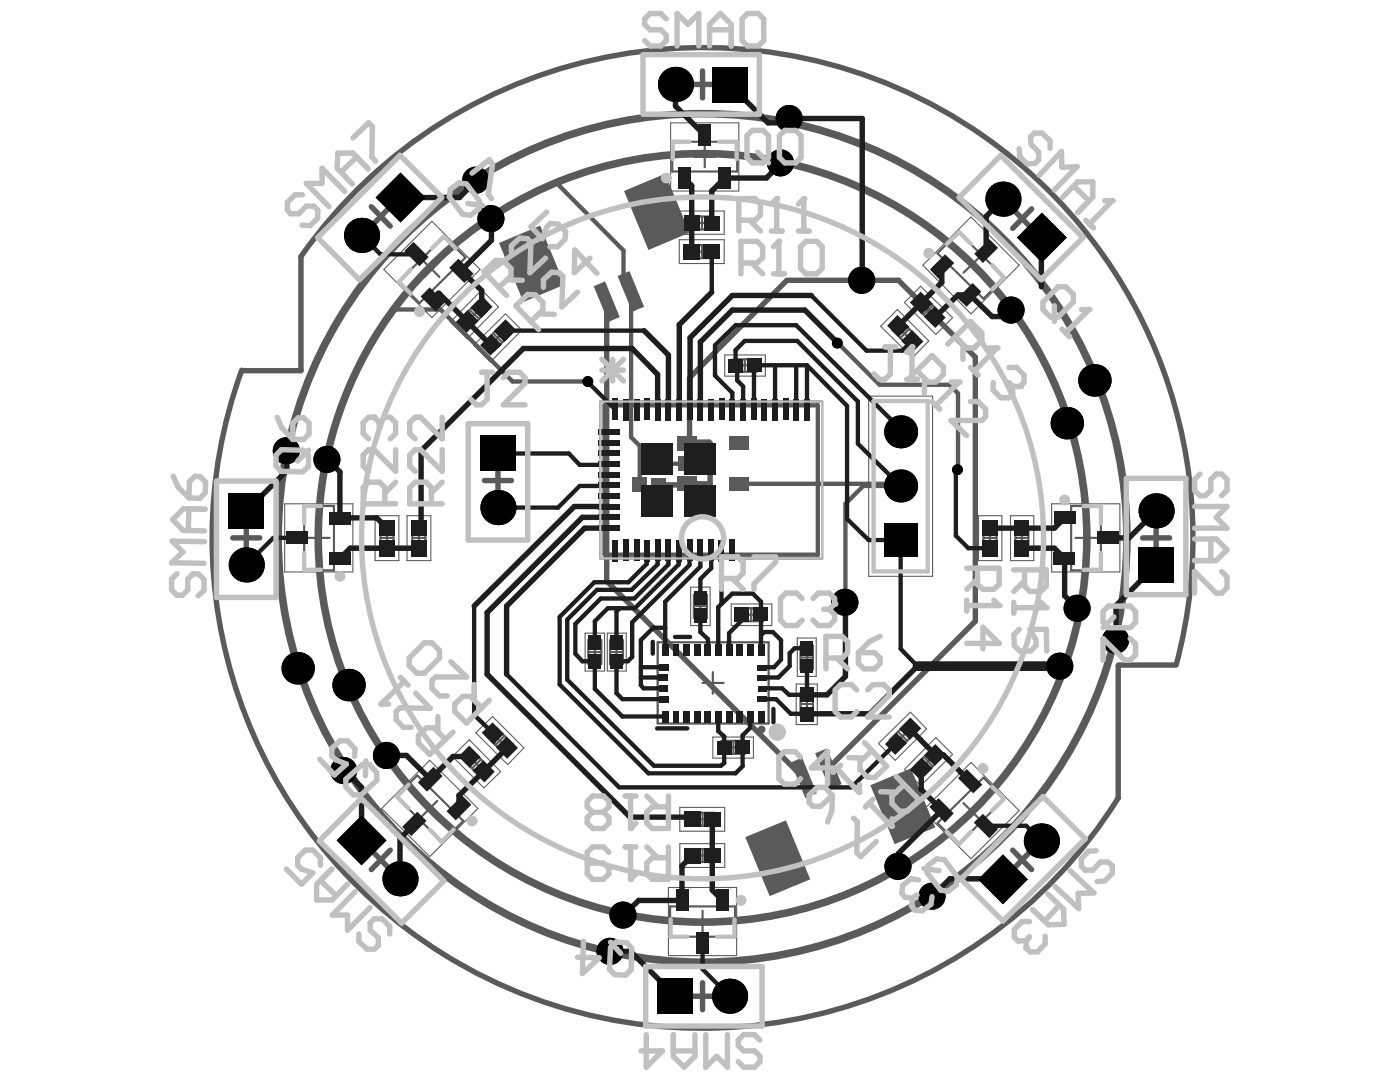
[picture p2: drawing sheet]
<svg xmlns="http://www.w3.org/2000/svg" width="279mm" height="216mm" viewBox="0 0 279 216" stroke-linecap="round" stroke-linejoin="round" font-family="sans-serif">
<g fill="none" stroke="#5a5a5a" stroke-width="1.1">
<path d="M137.5 16.8h5.4M140.2 14.1v5.4M60 51.2a97.9 97.9 0 0 1 121.5-32.5 97.9 97.9 0 0 1 53.2 114M60.1 51.3v22.7h-11.8M74.1 41.2l3.8 3.9M77.9 41.2l-3.8 3.9M202.1 41.7l3.8 3.9M205.9 41.7l-3.8 3.9M48.2 73.9a97.9 97.9 0 0 0 49.1 121.4 97.9 97.9 0 0 0 125.9-36.1M121.1 60.1v55.9l39.3 39.3M96.7 95.9h5.4M99.4 93.2v5.4"/>
<path d="M137.2 96.5l-.2 .2h-5.5M137.6 88.4v-13l19.5-19.5h22.2l15.3 15.4v52.7l-29.3 29.3M137.8 88.2h3.7l.2 .2v8.1h-4.1M46.4 107.3h5.4M49.1 104.6v5.4M228 107.3h5.4M230.7 104.6v5.4M234.6 132.7h-11.3l-.1 .1v26.4M74.1 169.6l3.8 3.9M77.9 169.6l-3.8 3.9M202.1 169.6l3.8 3.9M205.9 169.6l-3.8 3.9"/>
<path d="M137.5 198.8h5.4M140.2 196.1v5.4"/>
<circle cx="152" cy="145.6" r=".22"/>
</g>
<g fill="none" stroke="#5a5a5a" stroke-width=".43">
<path d="M134.2 28.3h12.9v5.9h-12.9zM138.5 31.3h4.2M140.6 29.2v4.2M79.5 56.3l9.2-9.1 4.2 4.2-9.2 9.1zM84.7 52.3l3 3M87.7 52.3l-3 3M137.7 43.2h4.7v2.6h-4.7zM137.7 48.9h4.7v2.6h-4.7zM138.8 44.5h2.6M138.8 50.2h2.6M140.1 43.2v2.6M140.1 48.9v2.6"/>
<path d="M187.1 50.5l4.2-4.2 9.2 9.1-4.2 4.2zM192.3 51.5l3 2.9M195.3 51.5l-3 2.9M93.8 61.9l1.8 1.7M95.4 60.1l1.8 1.9-3.2 3.3-1.9-1.8zM95.6 61.9l-1.8 1.7M96.8 68.1l3.3-3.2 1.8 1.7-3.3 3.4zM98.4 66.5l1.8 1.9M100.2 66.5l-1.8 1.9M146.4 71.7h4.6v2.5h-4.6zM147.4 72.9h2.5M148.6 71.7v2.5"/>
<path d="M178 65.8l1.9-1.8 3.2 3.3-1.7 1.8zM179.6 65.7l1.9 1.8M181.5 65.7l-1.9 1.8M182.7 61.1l1.8-1.8 3.3 3.3-1.8 1.9zM184.4 61l1.7 1.7M186.1 61l-1.7 1.7M119.8 80.1h44.3v31.3h-44.3zM174.3 80h10.8v34h-10.8zM60.7 101h5.9v12.8h-5.9zM61.5 107.3h4.3M63.6 105.3v4.2M75.9 107.3h2.6"/>
<path d="M75.9 105.1h2.6v4.6h-2.6zM77.2 106.1v2.5M82.3 107.3h2.6M82.3 105.1h2.6v4.6h-2.6zM83.6 106.1v2.5M138.5 118.7h2.6v4.6h-2.6zM139.8 119.7v2.5M196.3 107.3h2.6M196.3 105.1h2.6v4.6h-2.6zM197.6 106.1v2.5M202.6 107.3h2.6M202.6 105.1h2.6v4.6h-2.6z"/>
<path d="M203.9 106.1v2.5M213.8 101h5.9v12.8h-5.9zM214.6 107.3h4.2M216.7 105.3v4.2M117.4 130.1h2.6M117.4 127.7h2.6v4.8h-2.6zM118.7 128.8v2.6M121.7 130.1h2.6M121.7 127.7h2.6v4.8h-2.6zM123 128.8v2.6M131.2 128.2h22.2v16.2h-22.2zM138.5 120.9h2.6"/>
<path d="M140.2 136.3h4.2M142.3 134.1v4.3M147.7 121.4h4.6v2.6h-4.6zM148.6 122.7h2.6M149.9 121.4v2.6M159.8 131.2h2.4M159.8 138.2h2.4v4.7h-2.4zM159.8 128.8h2.4v4.8h-2.4zM161.1 129.9v2.6M161.1 139.3v2.5M79.1 158.9l4.2-4.2 9.2 9.1-4.2 4.2zM84.3 159.8l3 3"/>
<path d="M87.3 159.8l-3 3M94.2 151.5l1.8 1.8M94.3 149.9l3.3 3.3-1.8 1.7-3.2-3.2zM96 151.5l-1.8 1.8M97.2 147l1.9-1.8 3.2 3.3-1.7 1.8zM98.8 146.9l1.9 1.8M100.7 146.9l-1.9 1.8M144 147.8h4.6v2.6h-4.6zM145.1 149.1h2.6M146.4 147.8v2.6M159.8 140.5h2.4M177.6 147.6l3.3-3.2 1.8 1.8-3.3 3.2z"/>
<path d="M179.2 146l1.8 1.8M181 146l-1.8 1.8M182.7 152.8l3.3-3.4 1.8 1.9-3.3 3.2zM184.4 151.1l1.7 1.8M186.1 151.1l-1.7 1.8M137.8 162.2h4.7v2.6h-4.7zM137.8 169.4h4.7v2.6h-4.7zM138.9 163.5h2.6M138.9 170.7h2.6M140.2 162.2v2.6M140.2 169.4v2.6M187.1 164.2l9.2-9 4.2 4.2-9.2 9z"/>
<path d="M192.3 160.2l3 3.1M195.3 160.2l-3 3.1M133.7 180.9h13v6h-13zM138 183.9h4.3M140.2 181.7v4.3"/>
</g>
<g fill="none" stroke="#5a5a5a" stroke-width=".22">
<path d="M133.8 24.5h13.6v13.6h-13.6zM76.6 53.8l9.6-9.6 9.6 9.6-9.6 9.6zM96.1 57.9l3.4 3.3-6.3 6.4-3.3-3.4zM135.6 42.1h8.9v4.7h-8.9zM135.6 47.8h8.9v4.8h-8.9zM184.2 52.9l9.6-9.6 9.6 9.6-9.6 9.7zM94.5 68.9l6.4-6.3 3.2 3.3-6.2 6.3zM144.6 70.8h8.1v4.2h-8.1zM173.4 79h12.7v36h-12.7zM175.7 65.1l3.4-3.3 6.3 6.2-3.3 3.4zM180.5 60.4l3.2-3.3 6.4 6.3-3.3 3.3zM56.8 100.5h13.6v13.6h-13.6z"/>
<path d="M74.9 102.9h4.7v9h-4.7zM81.2 102.9h4.8v9h-4.8zM137.8 117.2h3.9v7.6h-3.9zM195.3 102.9h4.6v9h-4.6zM201.7 102.9h4.6v9h-4.6zM209.9 100.5h13.6v13.6h-13.6zM116.8 126.3h3.9v7.6h-3.9zM121.2 126.3h3.8v7.6h-3.8zM131.2 128.2h22.2v16.2h-22.2zM145.9 120.5h8.1v4.3h-8.1zM158.9 136.5h4.2v8.1h-4.2zM159.1 127.3h3.8v7.7h-3.8z"/>
<path d="M90.3 151l3.4-3.4 6.2 6.4-3.3 3.2zM94.9 146.2l3.4-3.2 6.3 6.2-3.3 3.4zM142.3 147.1h8.1v4.2h-8.1zM175.3 148.4l6.4-6.3 3.2 3.3-6.2 6.3zM186.8 147.2l3.3 3.3-6.4 6.3-3.2-3.3zM76.2 161.3l9.6-9.6 9.6 9.6-9.6 9.6zM133.4 177.1h13.6v13.6h-13.6zM135.7 161.1h8.9v4.8h-8.9zM135.7 168.3h8.9v4.8h-8.9zM184.2 161.8l9.6-9.7 9.6 9.7-9.6 9.6z"/>
</g>
<path d="M111.7 36.3v.8l12.7 12.9v6.7l1.5 1.5v29l5.3 5.3h6.4M78.9 61.8h9l14.4 14.3h15.1M167.2 68.5l8.3 8.3h14l1.7 1.7v14.8M120.7 80.9h42.5v29.8h-42.5zM127.7 89v7.7M147.9 96.5h31.4M179.7 97h-7.4l-3.6 3.5v19.7" fill="none" stroke="#5a5a5a" stroke-width=".86"/>
<g fill="none" stroke="#5a5a5a" stroke-width="1.5">
<circle cx="140.2" cy="107.3" r="84.7"/>
<circle cx="140.2" cy="107.3" r="76.7"/>
</g>
<g fill="#000">
<circle cx="134.8" cy="16.8" r="3.5"/>
<circle cx="94.9" cy="36" r="2.7"/>
<circle cx="155.8" cy="32.5" r="2.7"/>
<circle cx="157.5" cy="23.6" r="2.7"/>
<circle cx="200.2" cy="39.7" r="3.5"/>
<circle cx="72.2" cy="47" r="3.5"/>
<circle cx="98" cy="43.6" r="2.7"/>
<circle cx="172" cy="55.9" r="2.7"/>
<circle cx="117.3" cy="76.1" r="1.08"/>
<circle cx="167.1" cy="68.5" r="1.08"/>
<circle cx="201.8" cy="61.9" r="2.7"/>
<circle cx="218.4" cy="75.9" r="3.2"/>
<circle cx="57.1" cy="89.9" r="2.7"/>
<circle cx="65.2" cy="91.7" r="2.7"/>
<circle cx="179.7" cy="97" r="3.3"/>
<circle cx="179.7" cy="86.2" r="3.3"/>
<circle cx="191.1" cy="93.7" r="1.08"/>
<circle cx="212.9" cy="84.4" r="3.2"/>
<circle cx="49.1" cy="112.7" r="3.5"/>
<circle cx="99.4" cy="101.3" r="3.5"/>
<circle cx="230.7" cy="101.9" r="3.5"/>
<circle cx="59.4" cy="133.4" r="3.2"/>
<circle cx="69.6" cy="136.7" r="3.2"/>
<circle cx="168.6" cy="120.2" r="2.7"/>
<circle cx="211.5" cy="132.9" r="2.7"/>
<circle cx="215" cy="121.4" r="2.7"/>
<circle cx="222.6" cy="127.7" r="2.7"/>
<circle cx="68.6" cy="153.8" r="2.7"/>
<circle cx="77.1" cy="150.7" r="2.7"/>
<circle cx="79.8" cy="175.4" r="3.5"/>
<circle cx="179.2" cy="172.9" r="2.7"/>
<circle cx="186" cy="178.8" r="2.7"/>
<circle cx="207.8" cy="167.8" r="3.5"/>
<circle cx="121.7" cy="189.8" r="2.7"/>
<circle cx="124.3" cy="182.6" r="2.7"/>
<circle cx="145.6" cy="198.8" r="3.5"/>
</g>
<g fill="#000">
<path d="M75 39.4l4.9-5 5 5-5 5z" fill-rule="evenodd"/>
<path d="M142.2 13.4h7v7h-7z" fill-rule="evenodd"/>
<path d="M203 47.4l4.9-5 5 5-5 5z" fill-rule="evenodd"/>
<path d="M45.6 98.5h7v7h-7z" fill-rule="evenodd"/>
<path d="M95.8 86.9h7v7h-7z" fill-rule="evenodd"/>
<path d="M176.5 104.5h6.6v6.6h-6.6z" fill-rule="evenodd"/>
<path d="M227.3 109.2h7v7h-7z" fill-rule="evenodd"/>
<path d="M67.2 167.7l5-5 4.9 5-4.9 5z" fill-rule="evenodd"/>
<path d="M195.2 175.5l5-5 4.9 5-4.9 4.9z" fill-rule="evenodd"/>
<path d="M131.2 195.2h7.1v7h-7.1z" fill-rule="evenodd"/>
</g>
<g fill="#5a5a5a">
<path d="M126.3 95.3h2.8v2.9h-2.8z" fill-rule="evenodd"/>
<path d="M135.2 95.1h3.9v2.8h-3.9z" fill-rule="evenodd"/>
<path d="M135.2 87h3.9v2.8h-3.9z" fill-rule="evenodd"/>
<path d="M135.3 91.1h3.8v2.8h-3.8z" fill-rule="evenodd"/>
<path d="M130.1 95.3h2.8v2.7h-2.8z" fill-rule="evenodd"/>
<path d="M145.5 95.1h3.9v2.7h-3.9z" fill-rule="evenodd"/>
<path d="M145.5 87h3.9v2.7h-3.9z" fill-rule="evenodd"/>
<path d="M123.2 55.1l2.4-1 2.9 7.1-2.3 1z" fill-rule="evenodd"/>
<path d="M157.8 152.1l2.3-.9 2.9 7.1-2.3 1z" fill-rule="evenodd"/>
<path d="M162.7 150.3l2.4-1 2.9 7.2-2.4 .9z" fill-rule="evenodd"/>
<path d="M118.5 57.1l2.3-1 2.9 7.2-2.3 .9z" fill-rule="evenodd"/>
<path d="M148.7 167l8.1-3.3 4.9 11.8-8.1 3.3z" fill-rule="evenodd"/>
<path d="M173.7 156.7l8.1-3.4 4.9 11.8-8.1 3.3z" fill-rule="evenodd"/>
<path d="M99.6 48.5l8.2-3.5 4.9 11.8-8.2 3.5z" fill-rule="evenodd"/>
<path d="M124.5 38.1l8.3-3.4 4.8 11.7-8.2 3.5z" fill-rule="evenodd"/>
</g>
<path d="M134.8 16.8v4.4M95.1 36l-3.4 3.4M136.5 35.5l1.5 1.5M144.6 35.5l-2.6 2.6M92 54l4.1 4M126.2 69.5l5 5.2M75.2 103.3l2 2.1M116.2 103.2h5.3M116.7 105.4h4.8M161.1 138.6h4M90.4 151h3.3M91.6 158.7v2.5" fill="none" stroke="#1e1e1e" stroke-width="1.1"/>
<g fill="none" stroke="#1e1e1e" stroke-width=".86">
<path d="M142.7 68.9v6M146.1 78.4v3.3M148.3 77.1v4.7M148.6 68l-1.8 1.9v3M179.2 65.1h.2M182 68l-1.9 2M115.7 97h5.8M115.7 92.8h5.8M129.1 112.5l-3.7 3.7M131.2 112.6l-5.1 5.1M169 103.6l4.4 4.2M116.2 132h2.5"/>
<path d="M121.3 121.4l-2.6 2.6M126.2 131.1l-.9 .9M134.7 127.1h3M139.8 122.8v3.3M144 120.5l-.7 .7M148.1 122.7v1l-2.6 2.6M151.9 120.1v6.7l.6-.7h1.8M152.1 139.5h2.8l2.9 2.9M152.1 137.3h4l1.4 1.3M155.9 131.6l-1.4 1.5h-2.4M157.6 130.3v2.6l-2.3 2.3h-3.2M179.7 129.5l3.4 3.4"/>
<path d="M143.3 145.9l1.2 1.1v5.3l-.6 .5M148.2 146.7v6.2M154.4 141.5v2.7"/>
</g>
<circle cx="179.2" cy="65.1" r=".54" fill="#1e1e1e"/>
<g fill="none" stroke="#1e1e1e" stroke-width="1.1">
<path d="M145.6 16.8l7.7 7.7h3.4M79.8 39.4h11.9M134.8 21.2l5.8 5.8M138 37v13.2M142 38.1v6.4M155.9 32.5l-2.9 3h-8.4M157.6 23.6h14.5v32.3M200.2 39.7l-3.4 3.5v6.8M86.3 59.7l1.3-1.2 10.4 10.4M96.1 58v3.3M98.1 43.6v4.3l-6.1 6.1M142 58.3l-6.4 6.5v16.9"/>
<path d="M161.9 59h-15.8l-8.4 8.4v14.3M188 53.1v3.3l-8.8 8.7M207.8 47.4v9.8M126.2 69.5h-21.7l-20.5 20.4v15.5M128.5 66l4.9 4.8v10.9M131.2 74.7v7M167.2 68.5l-6.6-6.6h-14.5l-6.3 6.3v13.5M201.9 61.9l-1.3 1.3h-2.6l-4.4-4.4h-2.4l-4.5 4.5M57.2 89.9v4l-8.1 8M65.4 91.7l2.4 2.5v9.1h7.4M83.6 109.4h-13.7l-2.1 2M116.2 103.2l-19 19v12.3l28.5 28.5h12.5"/>
<path d="M116.7 105.4l-15.6 15.5v13.6M121.5 101.1h-6.9l-20 19.8M203.9 109.4h6.5l2.1 2v7.5l2.6 2.5M212.5 103.3l-2.1 2.1h-12.8M230.7 101.9l-5.4 5.4h-4.3M230.7 112.7l-8 8.1v6.9M168.7 120.2v14.8l-3.6 3.6M183.1 132.9l-9.5 9.5h-12.5M70 154.9l2.2 2.2v10.7M77.2 150.7h3.9l4.8 4.8 4.5-4.5M101.2 149.2l-9.6 9.5M181.6 145.4l5.1 5.2h1.6l5.3 5.3"/>
<path d="M183.8 153.4v4.1l4.2 4.1-8.7 8.7v2.6M82.7 164.3l-2.9 3.1v8M138.2 170.7l-2.1 2.1v6.9h-8.6l-3.1 2.9M142.2 163.5v14.1l2 2.1M200.2 175.4h-10.6l-3.5 3.4M121.8 189.8h4l9 9"/>
</g>
<g fill="none" stroke="#1e1e1e" stroke-width=".86">
<path d="M72.2 47l3.7 3.8h7.3M142 50.2v8.1M161.9 59l11 11h7.2M100.8 66h27.7M117.4 76.3l5.4 5.4M142.7 74.9l3.4 3.5M142.7 68.9l4.1-4h12.1l21 20.8M147.1 73.2v2.7l1.2 1.2M148.6 68h10.5l12.1 12.1v8.4l8.5 8.5M150.5 73.1v8.6M150.6 72.9h10.5M154.7 72.9v8.9"/>
<path d="M158.9 72.9v8.9M161.1 72.9v8.9M161.1 72.9l7.9 8.1v22.6M100.2 90.5h13.3l2.2 2.3M115.7 97l-4.3 4.3h-11.2M190.8 93.7v13.2l2.4 2.5h4.4M59.4 107.3h-4.9l-5.4 5.4M125.4 116.2h-6.8l-6.9 6.9v13.5l17.7 17.7h17.4l1.4-1.4M126.1 117.7h-7l-5.9 5.9v12l17.3 17.2h13.4M129.1 109.8v2.7M131.2 109.8v2.8M133.4 109.8v2.8l-6.8 6.8h-6.7l-5.1 5.1v5.9l1.4 1.6"/>
<path d="M135.5 109.8v2.8l-8.8 8.8h-5.4M137.6 109.8v2.9l-11.4 11.5v6.9M139.8 109.8v3.3l-7 7v9.6M141.9 109.8v3.6l-2.1 2.1v3.7M144 109.9v10.6l2.1-2h4.2l1.6 1.6M173.4 107.8h6.3v21.7M94.6 120.9v21.7l3.8 3.7M101.1 134.5l22.5 22.6h46.3l8.9-8.7M118.7 124v4.3M118.7 132v5.5l5.5 5.5h8.6M123 133.4v4.9l1.2 1.2h8.2M123 132h2.3"/>
<path d="M123.7 121.4l-.7 .6v6.3M127.9 133.1h4.5M127.9 135.2h4.5M130.3 128.1v2.3M132.8 125.3h-2.4l-2.5 2.4v9l.5 .6h4M139.8 126.1l1.5 1.4v2.2M143.3 121.2v8.5M145.5 126.3v3.4M151.9 126.8v2.9M154.3 126.1l1.6 1.6v3.9M161.1 133v5.6h-3.6M161.1 129.4h-2.5l-1 .9"/>
<path d="M131.1 145.3h6.1M143.3 143v2.9M149.7 143v2.2l-1.5 1.5M157.8 142.4h3.3M196.8 164.8h8l3 3M140.2 188.1v5.3l5.4 5.4"/>
</g>
<path d="M183.1 132.9h28.5" fill="none" stroke="#1e1e1e" stroke-width="1.9"/>
<g fill="#000">
<circle cx="134.8" cy="16.8" r="3.5"/>
<circle cx="94.9" cy="36" r="2.7"/>
<circle cx="155.8" cy="32.5" r="2.7"/>
<circle cx="157.5" cy="23.6" r="2.7"/>
<circle cx="200.2" cy="39.7" r="3.5"/>
<circle cx="72.2" cy="47" r="3.5"/>
<circle cx="98" cy="43.6" r="2.7"/>
<circle cx="172" cy="55.9" r="2.7"/>
<circle cx="117.3" cy="76.1" r="1.08"/>
<circle cx="167.1" cy="68.5" r="1.08"/>
<circle cx="201.8" cy="61.9" r="2.7"/>
<circle cx="218.4" cy="75.9" r="3.2"/>
<circle cx="57.1" cy="89.9" r="2.7"/>
<circle cx="65.2" cy="91.7" r="2.7"/>
<circle cx="179.7" cy="97" r="3.3"/>
<circle cx="179.7" cy="86.2" r="3.3"/>
<circle cx="191.1" cy="93.7" r="1.08"/>
<circle cx="212.9" cy="84.4" r="3.2"/>
<circle cx="49.1" cy="112.7" r="3.5"/>
<circle cx="99.4" cy="101.3" r="3.5"/>
<circle cx="230.7" cy="101.9" r="3.5"/>
<circle cx="59.4" cy="133.4" r="3.2"/>
<circle cx="69.6" cy="136.7" r="3.2"/>
<circle cx="168.6" cy="120.2" r="2.7"/>
<circle cx="211.5" cy="132.9" r="2.7"/>
<circle cx="215" cy="121.4" r="2.7"/>
<circle cx="222.6" cy="127.7" r="2.7"/>
<circle cx="68.6" cy="153.8" r="2.7"/>
<circle cx="77.1" cy="150.7" r="2.7"/>
<circle cx="79.8" cy="175.4" r="3.5"/>
<circle cx="179.2" cy="172.9" r="2.7"/>
<circle cx="186" cy="178.8" r="2.7"/>
<circle cx="207.8" cy="167.8" r="3.5"/>
<circle cx="121.7" cy="189.8" r="2.7"/>
<circle cx="124.3" cy="182.6" r="2.7"/>
<circle cx="145.6" cy="198.8" r="3.5"/>
</g>
<g fill="#000">
<path d="M75 39.4l4.9-5 5 5-5 5z" fill-rule="evenodd"/>
<path d="M142.2 13.4h7v7h-7z" fill-rule="evenodd"/>
<path d="M203 47.4l4.9-5 5 5-5 5z" fill-rule="evenodd"/>
<path d="M45.6 98.5h7v7h-7z" fill-rule="evenodd"/>
<path d="M95.8 86.9h7v7h-7z" fill-rule="evenodd"/>
<path d="M176.5 104.5h6.6v6.6h-6.6z" fill-rule="evenodd"/>
<path d="M227.3 109.2h7v7h-7z" fill-rule="evenodd"/>
<path d="M67.2 167.7l5-5 4.9 5-4.9 5z" fill-rule="evenodd"/>
<path d="M195.2 175.5l5-5 4.9 5-4.9 4.9z" fill-rule="evenodd"/>
<path d="M131.2 195.2h7.1v7h-7.1z" fill-rule="evenodd"/>
</g>
<g fill="#1e1e1e">
<path d="M57.2 106h4.3v2.6h-4.3z" fill-rule="evenodd"/>
<path d="M75.7 103.8h3v3.1h-3z" fill-rule="evenodd"/>
<path d="M82.1 103.8h3v3.1h-3z" fill-rule="evenodd"/>
<path d="M91 64.2l2.3-2.3 2.2 2.1-2.4 2.4z" fill-rule="evenodd"/>
<path d="M98.9 149.1l2.2-2.1 2.3 2.2-2.2 2.2z" fill-rule="evenodd"/>
<path d="M117.4 130.5h2.6v2.9h-2.6z" fill-rule="evenodd"/>
<path d="M130.7 79.7h1.1v4.2h-1.1z" fill-rule="evenodd"/>
<path d="M128.7 79.6h1v4.2h-1z" fill-rule="evenodd"/>
<path d="M126.5 79.6h1.1v4.3h-1.1z" fill-rule="evenodd"/>
<path d="M124.3 79.7h1.1v4.2h-1.1z" fill-rule="evenodd"/>
<path d="M138.5 141.9h1.3v2.3h-1.3z" fill-rule="evenodd"/>
<path d="M136.3 141.9h1.3v2.3h-1.3z" fill-rule="evenodd"/>
<path d="M134.4 141.9h1.2v2.3h-1.2z" fill-rule="evenodd"/>
<path d="M134.4 128.6h1.2v2.3h-1.2z" fill-rule="evenodd"/>
<path d="M136.3 128.6h1.3v2.3h-1.3z" fill-rule="evenodd"/>
<path d="M138.5 128.6h1.3v2.3h-1.3z" fill-rule="evenodd"/>
<path d="M139.2 79.7h1.1v4.2h-1.1z" fill-rule="evenodd"/>
<path d="M137.2 79.6h1.1v4.2h-1.1z" fill-rule="evenodd"/>
<path d="M135 79.6h1.1v4.3h-1.1z" fill-rule="evenodd"/>
<path d="M132.9 79.6h1v4.3h-1z" fill-rule="evenodd"/>
<path d="M136.5 43h3.2v3h-3.2z" fill-rule="evenodd"/>
<path d="M135.2 33.4h2.6v4.3h-2.6z" fill-rule="evenodd"/>
<path d="M143.1 147.8h2.9v2.7h-2.9z" fill-rule="evenodd"/>
<path d="M147 141.9h1.3v2.3h-1.3z" fill-rule="evenodd"/>
<path d="M144.9 141.9h1.2v2.3h-1.2z" fill-rule="evenodd"/>
<path d="M142.7 141.9h1.3v2.3h-1.3z" fill-rule="evenodd"/>
<path d="M142.7 128.6h1.3v2.3h-1.3z" fill-rule="evenodd"/>
<path d="M144.9 128.6h1.2v2.3h-1.2z" fill-rule="evenodd"/>
<path d="M147 128.6h1.3v2.3h-1.3z" fill-rule="evenodd"/>
<path d="M143.6 79.6h1v4.2h-1z" fill-rule="evenodd"/>
<path d="M145.6 79.7h1.1v4.2h-1.1z" fill-rule="evenodd"/>
<path d="M147.8 79.6h1v4.3h-1z" fill-rule="evenodd"/>
<path d="M145.3 71.6h2.9v2.7h-2.9z" fill-rule="evenodd"/>
<path d="M143.3 33.4h2.6v4.3h-2.6z" fill-rule="evenodd"/>
<path d="M151.2 141.9h1.3v2.3h-1.3z" fill-rule="evenodd"/>
<path d="M151.2 139h1.9v1.2h-1.9z" fill-rule="evenodd"/>
<path d="M151.2 128.6h1.3v2.3h-1.3z" fill-rule="evenodd"/>
<path d="M151.2 132.6h1.9v1.2h-1.9z" fill-rule="evenodd"/>
<path d="M151.1 134.6h1.9v1.2h-1.9z" fill-rule="evenodd"/>
<path d="M150.4 121.3h2.9v2.7h-2.9z" fill-rule="evenodd"/>
<path d="M152 79.7h1.1v4.2h-1.1z" fill-rule="evenodd"/>
<path d="M154.1 79.6h1.1v4.3h-1.1z" fill-rule="evenodd"/>
<path d="M156.3 79.6h1.1v4.2h-1.1z" fill-rule="evenodd"/>
<path d="M159.8 141h2.7v2.9h-2.7z" fill-rule="evenodd"/>
<path d="M159.8 137.1h2.7v2.9h-2.7z" fill-rule="evenodd"/>
<path d="M159.8 131.6h2.4v2.7h-2.4z" fill-rule="evenodd"/>
<path d="M160.5 79.6h1.1v4.3h-1.1z" fill-rule="evenodd"/>
<path d="M176.6 148.5l2.3-2.3 2.1 2.1-2.3 2.3z" fill-rule="evenodd"/>
<path d="M196.1 103.9h3v3.1h-3z" fill-rule="evenodd"/>
<path d="M202.4 103.9h2.9v3.1h-2.9z" fill-rule="evenodd"/>
<path d="M65.8 110.2h4.2v2.5h-4.2z" fill-rule="evenodd"/>
<path d="M65.7 102.1h4.3v2.5h-4.3z" fill-rule="evenodd"/>
<path d="M75.7 107.8h3v3.2h-3z" fill-rule="evenodd"/>
<path d="M83.4 156.1l3.1-3.1 1.9 1.8-3.2 3.2z" fill-rule="evenodd"/>
<path d="M82.1 107.8h3v3.2h-3z" fill-rule="evenodd"/>
<path d="M91.5 151l2.2-2.2 2.2 2.3-2.1 2.1z" fill-rule="evenodd"/>
<path d="M98.5 66.1l2.4-2.4 2.1 2.2-2.3 2.3z" fill-rule="evenodd"/>
<path d="M117.4 126.9h2.6v2.8h-2.6z" fill-rule="evenodd"/>
<path d="M124.3 107.7h1.1v4.3h-1.1z" fill-rule="evenodd"/>
<path d="M126.5 107.7h1.1v4.2h-1.1z" fill-rule="evenodd"/>
<path d="M128.5 107.8h1.1v4.2h-1.1z" fill-rule="evenodd"/>
<path d="M130.7 107.7h1.1v4.3h-1.1z" fill-rule="evenodd"/>
<path d="M136.5 169.2h3.3v3h-3.3z" fill-rule="evenodd"/>
<path d="M134.9 177.5h2.5v4.2h-2.5z" fill-rule="evenodd"/>
<path d="M136.5 162h3.3v3h-3.3z" fill-rule="evenodd"/>
<path d="M132.9 107.7h1v4.2h-1z" fill-rule="evenodd"/>
<path d="M134.9 107.8h1.1v4.2h-1.1z" fill-rule="evenodd"/>
<path d="M137.1 107.7h1.1v4.3h-1.1z" fill-rule="evenodd"/>
<path d="M139.2 107.7h1.1v4.3h-1.1z" fill-rule="evenodd"/>
<path d="M136.4 48.7h3.3v3h-3.3z" fill-rule="evenodd"/>
<path d="M142.9 177.5h2.6v4.2h-2.6z" fill-rule="evenodd"/>
<path d="M145.6 107.7h1.1v4.3h-1.1z" fill-rule="evenodd"/>
<path d="M143.4 107.8h1.1v4.2h-1.1z" fill-rule="evenodd"/>
<path d="M151.2 136.8h1.8v1.2h-1.8z" fill-rule="evenodd"/>
<path d="M159.8 128h2.4v2.8h-2.4z" fill-rule="evenodd"/>
<path d="M185.5 161l1.8-1.7 3 3-1.7 1.8z" fill-rule="evenodd"/>
<path d="M185.6 53.8l3-3 1.8 1.7-3.1 3.1z" fill-rule="evenodd"/>
<path d="M196.1 107.8h3v3.2h-3z" fill-rule="evenodd"/>
<path d="M194.4 50.6l3.1-2.9 1.7 1.8-3 3z" fill-rule="evenodd"/>
<path d="M202.4 107.8h2.9v3.2h-2.9z" fill-rule="evenodd"/>
<path d="M179.1 62.8l2.4 2.4-2.2 2.1-2.3-2.3z" fill-rule="evenodd"/>
<path d="M194.3 164.1l1.9-1.7 3 3-1.7 1.9z" fill-rule="evenodd"/>
<path d="M89.7 53.4l1.8-1.8 3 3-1.8 1.9z" fill-rule="evenodd"/>
<path d="M132.1 141.9h1.3v2.3h-1.3z" fill-rule="evenodd"/>
<path d="M131.6 138.9h1.8v1.3h-1.8z" fill-rule="evenodd"/>
<path d="M121.7 130.5h2.6v2.9h-2.6z" fill-rule="evenodd"/>
<path d="M132.1 128.6h1.3v2.3h-1.3z" fill-rule="evenodd"/>
<path d="M131.6 132.5h1.8v1.3h-1.8z" fill-rule="evenodd"/>
<path d="M131.5 134.5h1.8v1.3h-1.8z" fill-rule="evenodd"/>
<path d="M119.5 102.7h4.2v1.1h-4.2z" fill-rule="evenodd"/>
<path d="M119.5 104.8h4.2v1.1h-4.2z" fill-rule="evenodd"/>
<path d="M119.5 96.3h4.2v1.1h-4.2z" fill-rule="evenodd"/>
<path d="M119.5 98.5h4.2v1.1h-4.2z" fill-rule="evenodd"/>
<path d="M119.5 94.2h4.2v1h-4.2z" fill-rule="evenodd"/>
<path d="M119.5 89.9h4.2v1.1h-4.2z" fill-rule="evenodd"/>
<path d="M119.5 87.8h4.2v1.1h-4.2z" fill-rule="evenodd"/>
<path d="M119.5 85.6h4.2v1.1h-4.2z" fill-rule="evenodd"/>
<path d="M122.3 79.6h1.1v4.2h-1.1z" fill-rule="evenodd"/>
<path d="M146.8 147.7h2.9v2.7h-2.9z" fill-rule="evenodd"/>
<path d="M149.1 141.9h1.3v2.3h-1.3z" fill-rule="evenodd"/>
<path d="M140.6 141.9h1.3v2.3h-1.3z" fill-rule="evenodd"/>
<path d="M140.6 128.6h1.3v2.3h-1.3z" fill-rule="evenodd"/>
<path d="M149.1 128.6h1.3v2.3h-1.3z" fill-rule="evenodd"/>
<path d="M146.6 121.3h2.9v2.8h-2.9z" fill-rule="evenodd"/>
<path d="M138.5 121.4h2.6v2.8h-2.6z" fill-rule="evenodd"/>
<path d="M141.4 79.6h1.1v4.3h-1.1z" fill-rule="evenodd"/>
<path d="M149.9 79.6h1.1v4.2h-1.1z" fill-rule="evenodd"/>
<path d="M158.4 79.7h1v4.2h-1z" fill-rule="evenodd"/>
<path d="M149.1 71.5h2.9v2.7h-2.9z" fill-rule="evenodd"/>
<path d="M140.5 43.1h3.2v2.9h-3.2z" fill-rule="evenodd"/>
<path d="M139.3 24.8h2.6v4.2h-2.6z" fill-rule="evenodd"/>
<path d="M184.4 150.7l2.3-2.2 2 2-2.2 2.3z" fill-rule="evenodd"/>
<path d="M184.4 63.2l2.1-2.1 2.2 2.3-2 2z" fill-rule="evenodd"/>
<path d="M219 106h4.2v2.6h-4.2z" fill-rule="evenodd"/>
<path d="M96.1 146.2l2.2-2 2.3 2.2-2.1 2.2z" fill-rule="evenodd"/>
<path d="M94.3 153.8l2.2-2.1 2.2 2.3-2 2.1z" fill-rule="evenodd"/>
<path d="M89.1 161.9l3.1-3.2 1.9 1.9-3.1 3.1z" fill-rule="evenodd"/>
<path d="M95.8 68.9l2.3-2.3 2 2.2-2.2 2.1z" fill-rule="evenodd"/>
<path d="M83.9 59.2l1.9-1.9 3 3.1-1.8 1.8z" fill-rule="evenodd"/>
<path d="M80.7 50.1l1.8-1.8 3.1 3-1.9 1.8z" fill-rule="evenodd"/>
<path d="M131.6 136.7h1.7v1.3h-1.7z" fill-rule="evenodd"/>
<path d="M122.2 107.9h1v4.2h-1z" fill-rule="evenodd"/>
<path d="M119.5 100.5h4.2v1.1h-4.2z" fill-rule="evenodd"/>
<path d="M121.7 126.9h2.6v2.8h-2.6z" fill-rule="evenodd"/>
<path d="M127.9 88.3h6.4v6.4h-6.4z" fill-rule="evenodd"/>
<path d="M119.5 92.1h4.2v1.1h-4.2z" fill-rule="evenodd"/>
<path d="M140.5 169.2h3.3v2.9h-3.3z" fill-rule="evenodd"/>
<path d="M138.9 186h2.6v4.3h-2.6z" fill-rule="evenodd"/>
<path d="M140.5 162h3.3v2.9h-3.3z" fill-rule="evenodd"/>
<path d="M141.4 107.7h1.1v4.2h-1.1z" fill-rule="evenodd"/>
<path d="M138.5 117.9h2.6v2.7h-2.6z" fill-rule="evenodd"/>
<path d="M140.4 48.8h3.3v2.9h-3.3z" fill-rule="evenodd"/>
<path d="M181.6 153.5l2.4-2.3 2.1 2.1-2.4 2.4z" fill-rule="evenodd"/>
<path d="M179.4 145.4l2.3-2.2 2.1 2.1-2.2 2.3z" fill-rule="evenodd"/>
<path d="M192.9 153.4l3.2 3.2-1.9 1.7-3-3z" fill-rule="evenodd"/>
<path d="M179.9 68l2.1-2.1 2.3 2.2-2.2 2.2z" fill-rule="evenodd"/>
<path d="M191.1 59.5l3-3 1.7 1.7-2.9 3z" fill-rule="evenodd"/>
<path d="M210.3 102h4.3v2.6h-4.3z" fill-rule="evenodd"/>
<path d="M210.3 110.1h4.2v2.6h-4.2z" fill-rule="evenodd"/>
<path d="M80.3 165l3-3 1.8 1.8-3 3z" fill-rule="evenodd"/>
<path d="M93.9 61.4l2.3-2.3 2.1 2.1-2.3 2.3z" fill-rule="evenodd"/>
<path d="M127.9 96.9h6.4v6.3h-6.4z" fill-rule="evenodd"/>
<path d="M181.6 60.4l2.1-2.2 2.4 2.4-2.1 2.1z" fill-rule="evenodd"/>
<path d="M136.4 88.3h6.4v6.4h-6.4z" fill-rule="evenodd"/>
<path d="M136.4 96.9h6.4v6.3h-6.4z" fill-rule="evenodd"/>
</g>
<g fill="none" stroke="#c0c0c0" stroke-width="1.1">
<path d="M128.3 10.9h23.3v11.9h-23.3zM199.7 31l16.4 16.4-8.3 8.4-16.4-16.4zM63.4 47.4l16.4-16.4 8.3 8.4-16.4 16.4zM43.2 96h11.9v23.2h-11.9zM55.1 90.8l1.1-1.1 4.3 .1 1.1 1.1v2.2l-1.2 1.1-4.3-.2-1-1zM55.3 83.3l1 2.1 2.1 2.3M58.4 84.4l1.1-1h1.1l1.1 1v2.2l-1.1 1.1h-2.2zM61.6 89.8l-2.2 2.2M93.4 84.5h11.9v23.3h-11.9zM224.8 95.5h11.9v23.2h-11.9zM79.9 135.2l1.5 1.5M80.7 135.9l-4.7 4.6"/>
<path d="M83 138.3l2.9 3-6.1-.1-.7 .8v1.6l1.4 1.5h1.6M71.7 159.7l.5-.3 16.4 16.4-8.5 8.4-16.4-16.4zM87.4 143v3M90.4 146.1l-4.6 4.4-2.3-2.2v-1.6l1.6-1.5h1.5l2.3 2.4M191.7 175.4l16.5-16.5 8.4 8.5-16.4 16.4zM128.9 192.9h23.2v11.8h-23.2z"/>
</g>
<g fill="none" stroke="#c0c0c0" stroke-width=".86">
<path d="M137.6 28.3h-3.3v3.4M143.6 28.3h3.4v3.4M82 53.8l-2.4 2.5 2.4 2.3M86.2 49.6l2.4-2.4 2.4 2.4M188.9 48.7l2.5-2.4 2.4 2.4M198 52.9l2.4 2.5-2.4 2.4M174.3 80h10.8v34h-10.8zM60.7 110.4v3.3h3.4M64.1 101h-3.4v3.4M216.3 101h3.4v3.4M219.7 110.4v3.3h-3.4M81.6 156.6l-2.4 2.3 2.4 2.4"/>
<path d="M198 157l2.4 2.4-2.4 2.4M85.8 165.5l2.3 2.5 2.4-2.5M188.9 166l2.5 2.4 2.4-2.4M133.8 183.5v3.4h3.4M146.6 183.5v3.4h-3.5"/>
</g>
<path d="M119.8 80.1h44.3v31.3h-44.3z" fill="none" stroke="#c0c0c0" stroke-width=".43"/>
<circle cx="76" cy="140.5" r=".54" fill="#c0c0c0"/>
<path d="M76 140.5h1.6M124.8 169h2.1M125.8 169v6.5M129.1 169l2.1 2.1M133.4 169v6.5h-3.2l-1.1-1.1v-2.2l1.1-1.1h3.2" fill="none" stroke="#c0c0c0" stroke-width="1.1"/>
<circle cx="125.8" cy="175.5" r=".54" fill="#c0c0c0"/>
<path d="M124.8 158.8h2.1M125.8 158.8v6.5M129.1 158.8l2.1 2.2M133.4 158.8v6.5h-3.2l-1.1-1.1v-2.1l1.1-1.1h3.2M121.5 170.1l-1.1-1.1h-2.1l-1.1 1.1v4.3l1.1 1.1h2.1l1.1-1.1v-1.1l-1.1-1.1h-3.2M126.9 174.4l-1.1 1.1M116.4 187.8l-.2 6.5 3.4-3.2-4.3-.1M121.8 189.1l1.1-1.1 2.2 .1 1 1.1-.2 4.3-1 1.1-2.2-.1-1.1-1.1zM121.8 188l2.1 2.3" fill="none" stroke="#c0c0c0" stroke-width="1.1"/>
<circle cx="125.8" cy="165.3" r=".54" fill="#c0c0c0"/>
<g fill="none" stroke="#c0c0c0" stroke-width="1.1">
<path d="M120.1 71.7l4.3 4.3M120.1 73.9h4.3M122.3 71.7v4.3M124.4 71.7l-4.3 4.3M144 115.4h3.2l1.1-1.1v-2.1l-1.1-1.1h-3.2v6.5M146.1 115.4l2.2 2.2M150.5 111.1h4.3v1.1l-4.3 4.3v1.1M160.1 119.4l-1.1-1.1h-2.2l-1 1.1v4.3l1 1.1h2.2l1.1-1.1M162.2 119.4l1.1-1.1h2.2l1.1 1.1v1.1M159.8 151.1l-1.1-1.1h-2.2l-1.1 1.1v4.3l1.1 1.1h2.2l1.1-1.1M166.2 153.2h-4.3l3.3-3.2v6.5M118.3 162.1l-1.1 1.1v1l1.1 1.1h2.1l1.1-1.1v-1l-1.1-1.1"/>
<path d="M118.3 162.1l-1.1-1.1v-1.1l1.1-1.1h2.1l1.1 1.1v1.1l-1.1 1.1M118.3 162.1h2.1M126.9 164.2l-1.1 1.1"/>
</g>
<circle cx="166.6" cy="120.5" r=".54" fill="#c0c0c0"/>
<path d="M155 39.6v6.5M147.4 43.9h3.3l1.1-1v-2.2l-1.1-1.1h-3.3v6.5M149.6 43.9l2.2 2.2M153.9 46.1h2.2M164.4 121.6h1.1M165.5 121.6l1.1 1.1v1l-1.1 1.1h-2.2l-1.1-1.1M166.6 120.5l-1.1 1.1" fill="none" stroke="#c0c0c0" stroke-width="1.1"/>
<circle cx="155" cy="39.6" r=".54" fill="#c0c0c0"/>
<path d="M155 39.6l-1.1 1.1M160.4 39.6v6.5M159.3 46.1h2.2" fill="none" stroke="#c0c0c0" stroke-width="1.1"/>
<circle cx="160.4" cy="39.6" r=".54" fill="#c0c0c0"/>
<path d="M160.4 39.6l-1.1 1.1M147.9 52.5h3.2l1.1-1.1v-2.2l-1.1-1h-3.2v6.4M150 52.5l2.2 2.1M154.4 54.6h2.1M155.4 48.2v6.4" fill="none" stroke="#c0c0c0" stroke-width="1.1"/>
<circle cx="155.4" cy="48.2" r=".54" fill="#c0c0c0"/>
<path d="M155.4 48.2l-1 1M159.8 49.2l1-1h2.2l1.1 1v4.4l-1.1 1h-2.2l-1-1zM184.4 173.3l3 .4M185.3 172.7l1.7-1.3 1.5 .2 2.6 3.4-.2 1.5-1.7 1.3-1.5-.2-2.7-3.4zM186 178.9l-.2 1.5-1.7 1.3-1.5-.1-.7-.8" fill="none" stroke="#c0c0c0" stroke-width="1.1"/>
<circle cx="181.9" cy="180.8" r=".54" fill="#c0c0c0"/>
<path d="M192.9 113.4h6.5v3.2l-1.1 1h-2.1l-1.1-1v-3.2M192.9 119.7v2.2M195.1 115.5l-2.2 2.1M192.9 120.8h6.5M182.1 179.2l-.2 1.6M183 178.6l-.9 .6M183.3 175.6l-1.5-.2-1.6 1.3-.2 1.5 .6 .8 1.5 .2" fill="none" stroke="#c0c0c0" stroke-width="1.1"/>
<circle cx="199.4" cy="120.8" r=".54" fill="#c0c0c0"/>
<path d="M183 74l2.3 2.2h1.5l1.5-1.5v-1.5l-2.3-2.3-4.5 4.6M184.5 75.5v3M191.4 76.2l-4.6 4.7M186 80.1l1.5 1.5M198.3 119.7l1.1 1.1M192.9 128.4h6.5l-3.2-3.3v4.4" fill="none" stroke="#c0c0c0" stroke-width="1.1"/>
<circle cx="191.4" cy="76.2" r=".54" fill="#c0c0c0"/>
<path d="M176.6 69.2h2.2M177.7 69.2v5.4l-1.1 1.1h-1.1l-1-1.1M180.9 75.7h2.2M182 69.2v6.5M189.8 76.2h1.6M193.7 80.1h1.5l1.5 1.5v1.5l-.8 .8h-6.1l3.1 3" fill="none" stroke="#c0c0c0" stroke-width="1.1"/>
<circle cx="182" cy="69.2" r=".54" fill="#c0c0c0"/>
<path d="M182 69.2l-1.1 1.1M34.6 95l.9 2.2 2.2 2.1M37.8 96.1l1.1-1.1 1.1 .1 1 1.1-.1 2.2-1 1-2.2-.1zM74.6 83.3h-1l-1.1 1v2.2l1.1 1.1M79 89.7v4.3l-4.4-4.3h-1l-1.1 1.1v2.2l1.1 1M79 96.2l-2.2 2.2M35.3 114.5l-1.1 1v2.2l1.1 1.1h1.1l1.1-1.1v-2.2l1.1-1 1 .1 1.1 1v2.2l-1.2 1.1M37.6 105.8l.1-4.3 3.2 .1-4.3-.1-2.1 2.2 2 2.1 4.3 .1M40.8 108.1l-6.5-.1 2.2 2.1-2.3 2.2 6.5 .1M76.8 100.5v-3.2l-1.1-1.1h-2.1l-1.1 1.1v3.2h6.5" fill="none" stroke="#c0c0c0" stroke-width="1.1"/>
<circle cx="74.6" cy="83.3" r=".54" fill="#c0c0c0"/>
<g fill="none" stroke="#c0c0c0" stroke-width="1.1">
<path d="M149.1 27.1l1-1.1h2.2l1.1 1.1v4.3l-1.1 1.1h-2.2l-1-1.1zM151.2 30.3l2.2 2.2M155.5 27.1l1.1-1.1h2.2l1.1 1.1v4.3l-1.1 1.1h-2.2l-1.1-1.1zM208.2 60.3l3-3.1h1.5l1.5 1.5v1.6l-3 3h-1.5l-1.5-1.5zM210.4 61v3.1M211.9 65.7l1.5 1.5M217.3 61.8l-4.6 4.6M74.6 83.3l1.1 1M75.7 84.3v1.1M75.7 84.3l1.1-1h1.1l1.1 1v2.2l-1.1 1.1M88.3 83.3v4.3l-4.4-4.3h-1l-1.1 1v2.2l1.1 1.1M88.3 89.7v4.3l-4.4-4.3h-1l-1.1 1.1v2.2l1.1 1"/>
<path d="M88.3 96.2l-2.2 2.2M86.1 100.5v-3.2l-1.1-1.1h-2.1l-1.1 1.1v3.2h6.5M81.7 131.3l3-3h1.5l1.5 1.5v1.5l-3 3h-1.5l-1.5-1.5zM90 132.1l3.1 3h-6.1l-.8 .7v1.5l1.5 1.6h1.5M94.6 136.6v3.1M97.6 139.7l-4.5 4.6-2.4-2.3v-1.5l1.7-1.5h1.5l2.2 2.2"/>
</g>
<circle cx="217.3" cy="61.8" r=".54" fill="#c0c0c0"/>
<g fill="none" stroke="#c0c0c0" stroke-width="1.1">
<path d="M89.9 37.8l1.7-1.3 1.5 .2 2.6 3.5-.1 1.5-1.7 1.3-1.5-.2-2.7-3.5zM94.2 34.6l3.4-2.7 .7 .8-.9 6.1 .7 .8M93.3 40.6l3.1 .4M99.6 57.3l2.4-2.2v-1.5l-1.5-1.6-1.6-.1-2.3 2.3 4.5 4.8M101.1 55.8l3.1 .1M102.1 50.5v-1.5l1.6-1.5 1.5 .1 .8 .8-.2 6 3.1-2.9M109.1 42.3l-3.1 2.9 2.2 2.4 .9-2.2 .8-.8 1.5 .1 1.5 1.5-.1 1.5-1.5 1.5h-1.6M96.1 74.3h2.2M97.2 74.3v5.4l-1.1 1.1h-1l-1.1-1.1M100.5 75.4l1-1.1h2.2l1.1 1.1v1l-4.3 4.4h4.3M215.8 61.8h1.5M220.1 122l1.1-1.1h4.3l1.1 1.1v2.2l-1.1 1.1h-4.3l-1.1-1.1z"/>
<path d="M222.3 123.1l-2.2 2.2M225.5 127.4l1.1 1.1v2.2l-1.1 1h-1l-4.4-4.3v4.3M69 155.5l3.3-2.9h1.5l1.4 1.6v1.5l-3.2 2.9h-1.5l-1.5-1.6zM70.8 151l.1-1.6-1.6-1.6h-1.5l-1.6 1.5v1.5l.8 .8 2.1 .9-2.3 2.1-3-3.1M73 151.8l-.1 3M63.9 175.7l3.2 3M63.9 172.7v-1.6l-1.5-1.5h-1.5l-1.5 1.5v1.6l.8 .7 2.2 .8-2.2 2.2-3.1-3M66.2 173.4l-3 3v3.2h3.1l3-3.2M70.9 177.9l-4.6 4.7h3v3l4.6-4.5M209.1 178.4l3.2 3 .1 3-3.2 .1-3.1-3 2.4 2.3 2.9-3.2M213.6 173.7l4.7 4.5-3.1 .1 .1 3-4.8-4.4M218.7 169.7l-1.5 .2-1.4 1.5v1.5l.8 .7h1.5l1.5-1.6h1.5l.9 .8v1.5l-1.5 1.5-1.5 .1"/>
<path d="M71.6 186.4v1.5l1.6 1.5h1.5l.8-.8v-1.5l-1.6-1.5v-1.5l.7-.8h1.7l1.5 1.6v1.5M208.6 186.8v1.5l-1.5 1.6h-1.5l-.8-.7M129 206.5v6.4l3.2-3.2h-4.3M134.4 209.7h4.3M134.4 206.5v4.3l2.1 2.1 2.2-2.1v-4.3M140.9 206.5v6.4l2.1-2.1 2.2 2.1v-6.4M151.7 207.5l-1.1-1h-2.2l-1.1 1v1.1l1.1 1.1h2.2l1.1 1.1v1.1l-1.1 1h-2.2l-1.1-1"/>
</g>
<circle cx="204.8" cy="189.2" r=".54" fill="#c0c0c0"/>
<path d="M167.8 152.7l-1.6 1.4 .8-.8 4.4 4.8M169.4 151.2l3 .1M172.5 148.1l4.4 4.8-2.3 2.3-1.6-.1-1.4-1.6v-1.6l2.4-2.1M204.8 187.7v1.5M205.5 186.9l-.7 .8M205.5 183.9h-1.6l-1.5 1.6v1.5l.8 .8 1.6-.1" fill="none" stroke="#c0c0c0" stroke-width="1.1"/>
<circle cx="171.4" cy="158.1" r=".54" fill="#c0c0c0"/>
<path d="M202.3 113.7h6.5v3.2l-1.1 1.1h-2.1l-1.1-1.1v-3.2M204.5 115.9l-2.2 2.1M171 137.7l-1.1-1.1h-2.1l-1.1 1.1v4.3l1.1 1.1h2.1l1.1-1.1M173.2 137.7l1-1.1h2.2l1.1 1.1v1.1l-4.3 4.3h4.3M202.3 120.2v2.1M202.3 121.3h6.5M161.5 158.6l1.6-1.5h1.5l1.5 1.6-2.3 2.2h-1.6l-.7-.8zM166.1 158.7l-.1 3.1-.8 2.2M171.5 156.6l-.1 1.5" fill="none" stroke="#c0c0c0" stroke-width="1.1"/>
<circle cx="208.8" cy="121.3" r=".54" fill="#c0c0c0"/>
<g fill="none" stroke="#c0c0c0" stroke-width="1.1">
<path d="M133 3.8l-1.1-1.1h-2.2l-1 1.1v1.1l1 1h2.2l1.1 1.1v1.1l-1.1 1.1h-2.2l-1-1.1M135.1 9.2v-6.5l2.2 2.2 2.2-2.2v6.5M141.6 5.9h4.3M141.6 9.2v-4.3l2.2-2.2 2.1 2.2v4.3M148.1 3.8l1.1-1.1h2.1l1.1 1.1v4.3l-1.1 1.1h-2.1l-1.1-1.1zM60.4 38.9h-1.5l-1.5 1.5v1.5l.6 .8h1.6l1.5-1.6h1.6l.7 .8v1.6l-1.5 1.5-1.6-.1M68.1 34.3l3.1-3 2.3 2.4-3.1-3.1h-3l-.1 3 3 3.1M68.8 38.2l-4.5-4.6v3h-3.2l4.6 4.6M70.4 27.5l3.2-3 .7 .8-.1 6 .8 .9M203.4 125.6l-1.1 1.1 .1 2.1 1.1 1.1h2.2l1-1.1v-1.1l-1.1-2.1h3.2l.1 4.3M207.7 120.2l1.1 1.1M174.2 159.5l-1.5 1.5"/>
<path d="M175.7 158l3.2 .1M178.9 154.9l4.5 4.7-2.4 2.3h-1.5l-1.5-1.6v-1.5l2.4-2.2M173.5 160.2l4.4 4.7"/>
</g>
<circle cx="177.9" cy="164.9" r=".54" fill="#c0c0c0"/>
<path d="M207.4 35l4.4-4.8 .1 3.2 3.1-.1-4.6 4.6M209.6 29.6v-1.5l-1.7-1.5h-1.5l-.7 .7 .1 1.5 1.5 1.5v1.6l-.8 .7-1.5 .1-1.5-1.5-.1-1.5M214.3 37.1l3 3-2.2 2.3 3-3.1v-3h-3l-3.1 3.1M216.7 43.9l1.5 1.6M222 40.1l-4.6 4.6M239.5 94.6l-1.1 1.1v2.1l1.1 1.1h1.1l1-1.1v-2.1l1.1-1.1h1.1l1.1 1.1v2.1l-1.1 1.1M238.4 101.1h6.5l-2.2 2.1 2.2 2.2h-6.5M238.4 107.5h4.3l2.2 2.2-2.2 2.2h-4.3M241.6 107.5v4.4M243.8 114l1.1 1.1v2.2l-1.1 1h-1.1l-4.3-4.3v4.3M170.3 163.3l.8 .7-.1 6.2 .7 .7 3.2-3M178 163.4l-.1 1.5" fill="none" stroke="#c0c0c0" stroke-width="1.1"/>
<circle cx="222" cy="40.1" r=".54" fill="#c0c0c0"/>
<path d="M220.5 40.1h1.5M190.7 67.2l2.2 2.2h1.5l1.5-1.5v-1.5l-2.2-2.3-4.6 4.6M192.2 68.7v3M193.7 73.3l1.5 1.5M199 69.4l-4.6 4.7" fill="none" stroke="#c0c0c0" stroke-width="1.1"/>
<circle cx="199" cy="69.4" r=".54" fill="#c0c0c0"/>
<path d="M197.5 69.4h1.5M201.3 73.3h1.6l1.5 1.5v1.5l-.8 .8" fill="none" stroke="#c0c0c0" stroke-width="1.1"/>
<circle cx="203.6" cy="77.1" r=".54" fill="#c0c0c0"/>
<g fill="none" stroke="#c0c0c0" stroke-width="1.1">
<path d="M108.5 57.3v-1.5l1.6-1.5 1.5 .1 .7 .8-.2 6 3.2-2.9M117.7 51.5l-3.1 2.9 .1-4.5 4.4 4.6M106 64.1l2.3-2.2v-1.5l-1.5-1.6-1.5-.1-2.4 2.3 4.6 4.8M107.5 62.6l3.1 .1M198.2 76.3v1.6l1.5 1.5h1.6l.8-.8v-1.5M201.3 76.3l.8 .8M202.1 77.1h1.5M164.8 131.3h3.3l1.1-1.1v-2.1l-1.1-1.1h-3.3v6.5M167 131.3l2.2 2.2M171.3 130.2h3.3l1 1.1v1.1l-1 1.1h-2.2l-1.1-1.1zM175.6 127l-2.1 1.1-2.2 2.1"/>
<circle cx="133" cy="35.5" r=".54"/>
<circle cx="185.4" cy="50.5" r=".54"/>
<circle cx="83.7" cy="62.2" r=".54"/>
<circle cx="212.5" cy="99.8" r=".54"/>
<circle cx="67.8" cy="115" r=".54"/>
<circle cx="140.2" cy="107.3" r="4.2"/>
<circle cx="140.2" cy="107.3" r="68"/>
<circle cx="196.2" cy="153.3" r=".54"/>
<circle cx="94.2" cy="163.8" r=".54"/>
<circle cx="147.9" cy="179.7" r=".54"/>
</g>
<circle cx="155.1" cy="146.1" r=".86" fill="none" stroke="#c0c0c0" stroke-width="1.7"/>
</svg>
